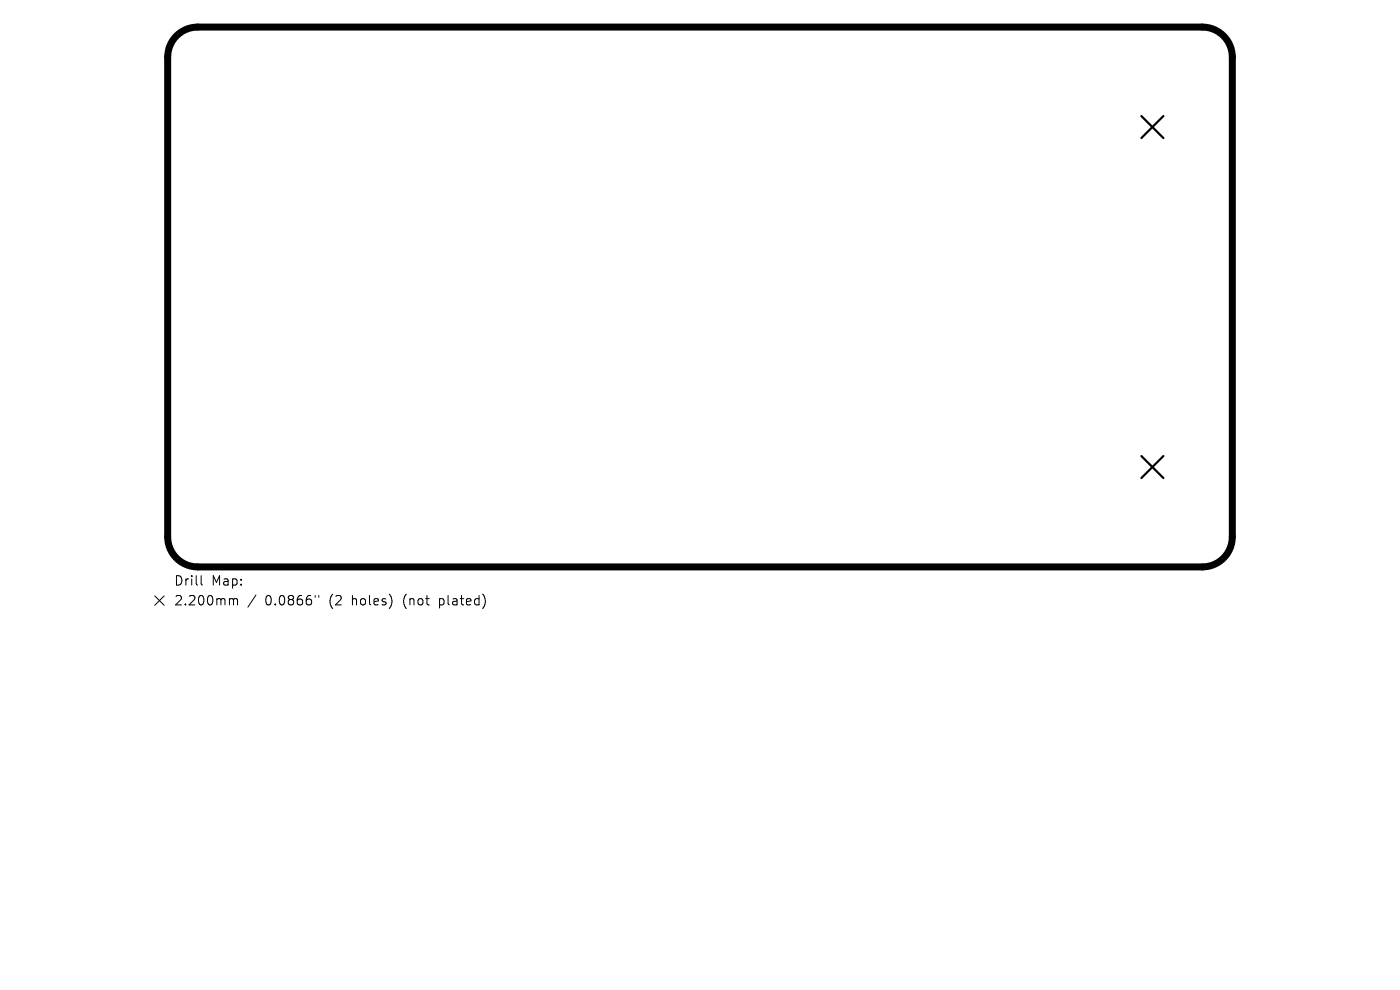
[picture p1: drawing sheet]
<svg xmlns="http://www.w3.org/2000/svg" width="297mm" height="210mm" viewBox="0 0 297 210" stroke-linecap="round" stroke-linejoin="round" font-family="sans-serif">
<defs><g id="words">
<g font-size="2.8">
<text x="36.8" y="124.5">Drill</text>
<text x="44.8" y="124.5">Map:</text>
<text x="36.8" y="128.7">2.200mm</text>
<text x="56.3" y="128.7">0.0866&quot;</text>
<text x="70" y="128.7">(2</text>
<text x="75" y="128.7">holes)</text>
<text x="86" y="128.7">(not</text>
<text x="93.8" y="128.7">plated)</text>
</g>
</g></defs>
<path d="M37.6 7.5a6.4 6.4 0 0 1 4.3-1.8h213.2a6.4 6.4 0 0 1 6.3 6.4v101.8a6.4 6.4 0 0 1-6.3 6.4h-213.2a6.4 6.4 0 0 1-6.3-6.4v-101.8a6.4 6.4 0 0 1 2-4.6z" fill="none" stroke="#000" stroke-width="1.5"/>
<path d="M242.1 24.6l4.7 4.7M246.8 24.6l-4.7 4.7M242.1 96.7l4.7 4.7M246.8 96.7l-4.7 4.7" fill="none" stroke="#000" stroke-width=".47"/>
<path d="M32.8 126.4l2 2M34.8 126.4l-2 2M42.7 122.1v1.7l.3 .3M49 127l.4 .1 .1 .2M49.5 127.3l.3-.3 .5 .1 .1 1.2M49.5 127.3v1M54.3 126.2l-1.7 2.6M66.9 126.3v.4M67.6 126.3v.4" fill="none" stroke="#000" stroke-width=".21"/>
<use href="#words"/>
</svg>
